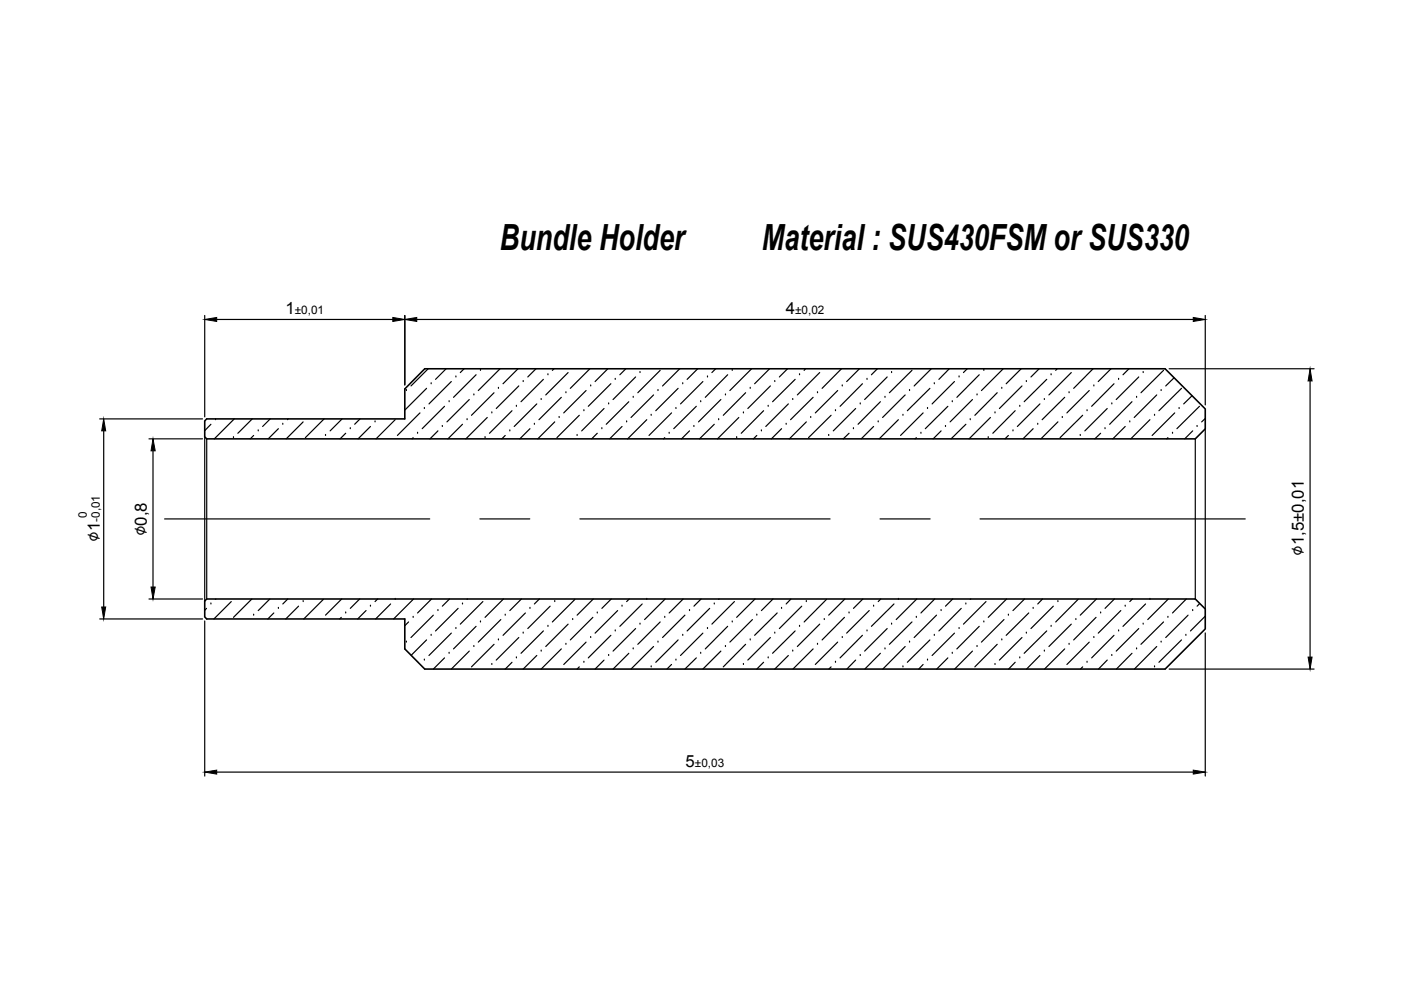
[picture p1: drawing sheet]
<svg xmlns="http://www.w3.org/2000/svg" width="297mm" height="210mm" viewBox="0 0 297 210" stroke-linecap="round" stroke-linejoin="round" font-family="sans-serif">
<defs><g id="words">
<g font-size="7.6">
<text x="106" y="52.9">Bundle Holder</text>
<text x="161.5" y="52.9">Material : SUS430FSM or SUS330</text>
</g>
<g font-size="3.9">
<text x="31.1" y="113.7" transform="rotate(-90 31.1 113.7)">∅0,8</text>
<text x="21.1" y="114.9" transform="rotate(-90 21.1 114.9)">∅1</text>
<text x="276.4" y="117.9" transform="rotate(-90 276.4 117.9)">∅1,5±0,01</text>
</g>
<g font-size="3.6">
<text x="60.6" y="66.5">1</text>
<text x="166.6" y="66.5">4</text>
<text x="145.3" y="162.5">5</text>
</g>
<g font-size="2.5">
<text x="62.5" y="66.5">±0,01</text>
<text x="168.6" y="66.5">±0,02</text>
<text x="18.4" y="109.9" transform="rotate(-90 18.4 109.9)">0</text>
<text x="21.1" y="110.7" transform="rotate(-90 21.1 110.7)">-0,01</text>
<text x="147.3" y="162.5">±0,03</text>
</g>
</g></defs>
<!-- layer: 0 -->
<g fill="none" stroke="#000" stroke-width=".25">
<path d="M43.4 66.9v21.5M45.9 67.7h37.4M85.8 66.9v14.7M88.4 67.7h164.6M90.8 78.2l-3.7 3.6M94.6 78.2l-2.3 2.2M96.7 79.9h.1M98.4 78.2l-.8 .8M100.9 79.5l-4.7 4.7M101.9 78.5h.1M106 78.2l-4.6 4.6M109.8 78.2l-3.1 3.2"/>
<path d="M113.6 78.2l-1.7 1.7M116.2 79.5h.1M117.4 78.2l-.3 .3M120.5 79l-4.8 4.7M125.1 78.2l-4.2 4.1M128.9 78.2l-2.7 2.7M132.7 78.2l-1.3 1.3M134.8 79.9l-4.8 4.8M135.7 79h.1M140 78.5l-4.8 4.8M144.1 78.2l-3.6 3.6M147.9 78.2l-2.2 2.2"/>
<path d="M150 79.9h.1M151.7 78.2l-.8 .8M154.3 79.5l-4.8 4.7M155.3 78.5h.1M159.4 78.2l-4.7 4.6M163.2 78.2l-3.2 3.2M167 78.2l-1.8 1.7M169.5 79.5h.1M170.8 78.2l-.3 .3M173.8 79l-4.7 4.7M178.4 78.2l-4.1 4.1M182.2 78.2l-2.7 2.7"/>
<path d="M186 78.2l-1.2 1.3M188.1 79.9l-4.8 4.8M189 79h.1M193.4 78.5l-4.8 4.8M197.5 78.2l-3.7 3.6M201.3 78.2l-2.2 2.2M203.3 79.9h.1M205.1 78.2l-.8 .8M207.6 79.5l-4.7 4.7M208.6 78.5h.1M212.7 78.2l-4.6 4.6M216.5 78.2l-3.2 3.2"/>
<path d="M220.3 78.2l-1.7 1.7M222.9 79.5h.1M224.1 78.2l-.3 .3M227.1 79l-4.7 4.7M231.7 78.2l-4.1 4.1M235.6 78.2l-2.8 2.7M239.4 78.2l-1.3 1.3M241.4 79.9l-4.7 4.8M242.4 79h.1M246.7 78.5l-4.8 4.8M247.9 78.2h30.7M255.5 66.9v19"/>
<path d="M21.1 88.8h21.8M22 91.4v37.3M31.6 93h11.3M32.4 95.6v28.9M43.4 92.6v34.8M43.8 93v34M44.7 90l-1.3 1.3M45.7 89h.1M49.5 92.8h.1M49.7 88.8l-4.3 4.2M53.5 88.8l-3.1 3.1M53.8 92.3l-.7 .7"/>
<path d="M54.8 91.4h.1M57.3 88.8l-1.6 1.6M59 90.9l-2.1 2.1M60 90h.1M61.1 88.8l-.2 .2M64.3 89.5l-3.6 3.5M68.7 88.8l-4 4M69 92.3h.1M72.5 88.8l-2.5 2.6M73.3 91.9l-1.2 1.1M74.3 90.9h.1M76.3 88.8l-1.1 1.2"/>
<path d="M78.5 90.4l-2.6 2.6M79.5 89.5h.1M83.8 89l-4.1 4M86.2 82.8h.1M87.6 92.8l-.3 .2M88.5 91.9h.1M89 87.5l-4.7 4.8M90 86.6h.1M90.4 82.3l-4.6 4.7M91.4 81.4h.1M92.9 91.4l-1.7 1.6M93.8 90.4h.1"/>
<path d="M94.2 86.1l-4.7 4.8M95.2 85.2h.1M95.7 80.9l-4.8 4.7M98.1 90l-3.1 3M99 89h.1M99.5 84.7l-4.7 4.8M100.5 83.7h.1M102.8 92.8h.1M103.3 88.5l-4.5 4.5M104.3 87.5h.1M104.7 83.3l-4.7 4.8M105.7 82.3h.1"/>
<path d="M107.1 92.3l-.7 .7M108.1 91.4h.1M108.6 87.1l-4.8 4.8M109.5 86.1h.1M110 81.8l-4.8 4.8M110.9 80.9h.1M112.4 90.9l-2.2 2.1M113.3 90h.1M113.8 85.6l-4.8 4.8M114.7 84.7h.1M115.2 80.4l-4.7 4.8M117.6 89.5l-3.6 3.5"/>
<path d="M118.5 88.5h.1M119 84.2l-4.7 4.8M120 83.3h.1M122.4 92.3h.1M122.8 88.1l-4.7 4.7M123.8 87.1h.1M124.3 82.8l-4.8 4.7M125.2 81.8h.1M126.6 91.9l-1.2 1.1M127.6 90.9h.1M128.1 86.6l-4.8 4.8M129 85.6h.1"/>
<path d="M129.5 81.4l-4.8 4.7M130.4 80.4h.1M131.9 90.4l-2.6 2.6M132.9 89.5h.1M133.3 85.2l-4.8 4.8M134.3 84.2h.1M137.1 89l-4 4M138.1 88.1h.1M138.6 83.7l-4.8 4.8M139.5 82.8h.1M140.9 92.8l-.2 .2M141.9 91.9h.1"/>
<path d="M142.4 87.5l-4.8 4.8M143.3 86.6h.1M143.8 82.3l-4.8 4.8M144.8 81.4h.1M146.2 91.4l-1.7 1.6M147.1 90.4h.1M147.6 86.1l-4.8 4.8M148.6 85.2h.1M149 80.9l-4.7 4.7M151.4 90l-3.1 3M152.4 89h.1M152.8 84.7l-4.7 4.8"/>
<path d="M153.8 83.7h.1M156.2 92.8h.1M156.6 88.5l-4.5 4.5M157.6 87.5h.1M158.1 83.3l-4.8 4.8M159.1 82.3h.1M160.5 92.3l-.8 .7M161.4 91.4h.1M161.9 87.1l-4.7 4.8M162.9 86.1h.1M163.3 81.8l-4.7 4.8M164.3 80.9h.1"/>
<path d="M165.7 90.9l-2.2 2.1M166.7 90h.1M167.1 85.6l-4.7 4.8M168.1 84.7h.1M168.6 80.4l-4.8 4.8M171 89.5l-3.6 3.5M171.9 88.5h.1M172.4 84.2l-4.8 4.8M173.3 83.3h.1M175.7 92.3h.1M176.2 88.1l-4.8 4.7M177.1 87.1h.1"/>
<path d="M177.6 82.8l-4.7 4.7M178.6 81.8h.1M180 91.9l-1.2 1.1M180.9 90.9h.1M181.4 86.6l-4.7 4.8M182.4 85.6h.1M182.9 81.4l-4.8 4.7M183.8 80.4h.1M185.2 90.4l-2.6 2.6M186.2 89.5h.1M186.7 85.2l-4.8 4.8M187.6 84.2h.1"/>
<path d="M190.5 89l-4.1 4M191.4 88.1h.1M191.9 83.7l-4.8 4.8M192.8 82.8h.1M194.3 92.8l-.3 .2M195.3 91.9h.1M195.7 87.5l-4.8 4.8M196.7 86.6h.1M197.2 82.3l-4.8 4.8M198.1 81.4h.1M199.5 91.4l-1.7 1.6M200.5 90.4h.1"/>
<path d="M201 86.1l-4.8 4.8M201.9 85.2h.1M202.4 80.9l-4.8 4.7M204.8 90l-3.2 3M205.7 89h.1M206.2 84.7l-4.8 4.8M207.2 83.7h.1M209.5 92.8h.1M210 88.5l-4.5 4.5M211 87.5h.1M211.4 83.3l-4.7 4.8M212.4 82.3h.1"/>
<path d="M213.8 92.3l-.7 .7M214.8 91.4h.1M215.2 87.1l-4.7 4.8M216.2 86.1h.1M216.7 81.8l-4.8 4.8M217.6 80.9h.1M219 90.9l-2.1 2.1M220 90h.1M220.5 85.6l-4.8 4.8M221.4 84.7h.1M221.9 80.4l-4.8 4.8M224.3 89.5l-3.6 3.5"/>
<path d="M225.2 88.5h.1M225.7 84.2l-4.7 4.8M226.7 83.3h.1M229 92.3h.1M229.5 88.1l-4.7 4.7M230.5 87.1h.1M230.9 82.8l-4.7 4.7M231.9 81.8h.1M233.4 91.9l-1.3 1.1M234.3 90.9h.1M234.8 86.6l-4.8 4.8M235.7 85.6h.1"/>
<path d="M236.2 81.4l-4.7 4.7M237.2 80.4h.1M238.6 90.4l-2.7 2.6M239.5 89.5h.1M240 85.2l-4.7 4.8M241 84.2h.1M243.8 89l-4.1 4M244.8 88.1h.1M245.3 83.7l-4.8 4.8M246.2 82.8h.1M247.6 92.8l-.2 .2M248.6 91.9h.1"/>
<path d="M248.9 80.1l-1.7 1.7M249.1 87.5l-4.8 4.8M250 86.6h.1M250.5 82.3l-4.8 4.8M252.7 83.9l-1.7 1.7M252.9 91.4l-1.7 1.6M253.4 93v34M253.8 90.4h.1M254.3 86.1l-4.8 4.8M255.5 88.7l-.7 .8M255.5 90.9v38.2M277.8 80.8v58.5"/>
<path d="M34.9 110h56.2M101.7 110h10.6M123 110h53M186.6 110h10.6M207.8 110h56.2M21.1 131.2h21.8M31.6 127h11.3M43.4 131.7v32.8M43.8 129l-.4 .4M44.7 128.1h.1M45.8 127l-.1 .1M49 127.6l-3.6 3.6"/>
<path d="M53.4 127l-3.9 3.9M53.8 130.4h.1M57.2 127l-2.4 2.5M58.1 130l-1.3 1.2M59 129h.1M61 127l-1 1.1M63.3 128.5l-2.7 2.7M64.3 127.6h.1M68.6 127.1l-4.2 4.1M72.4 130.9l-.4 .3M72.4 127l-3.4 3.4M73.3 130h.1"/>
<path d="M76.3 127l-2 2M77.6 129.5l-1.8 1.7M78.5 128.5h.1M80.1 127l-.6 .6M82.8 128.1l-3.2 3.1M83.8 127.1h.1M86.2 136.1h.1M86.6 131.9l-.8 .8M87.6 130.9h.1M87.7 127l-4.2 4.2M90 140h.1M90.4 135.7l-3.2 3.2"/>
<path d="M91.4 134.7h.1M91.5 127l-3 3M91.9 130.4l-4.8 4.8M92.9 129.5h.1M94.2 139.5l-2.3 2.4M95.2 138.5h.1M95.3 127l-1.5 1.5M95.7 134.2l-4.8 4.8M96.7 133.3h.1M97.1 129l-4.8 4.8M98.1 128.1h.1M99.1 127l-.1 .1"/>
<path d="M99.5 138l-3.8 3.9M100.5 137.1h.1M100.9 132.8l-4.7 4.8M101.9 131.9h.1M102.4 127.6l-4.8 4.7M104.7 136.6l-4.7 4.8M105.7 135.7h.1M106.2 131.4l-4.8 4.7M106.7 127l-3.9 3.9M107.1 130.4h.1M109.5 139.5h.1M110 135.2l-4.8 4.8"/>
<path d="M110.5 127l-2.4 2.5M110.9 134.2h.1M111.4 130l-4.7 4.7M112.4 129h.1M113.8 139l-2.9 2.9M114.4 127l-1.1 1.1M114.7 138h.1M115.2 133.8l-4.7 4.7M116.2 132.8h.1M116.6 128.5l-4.7 4.8M117.6 127.6h.1M119 137.6l-4.3 4.3"/>
<path d="M120 136.6h.1M120.5 132.3l-4.8 4.8M121.4 131.4h.1M121.9 127.1l-4.8 4.8M124.3 136.1l-4.8 4.8M125.2 135.2h.1M125.7 130.9l-4.8 4.8M125.8 127l-3.4 3.4M126.6 130h.1M128.1 140l-1.9 1.9M129 139h.1M129.5 134.7l-4.8 4.8"/>
<path d="M129.6 127l-2 2M130.4 133.8h.1M131 129.5l-4.8 4.7M131.9 128.5h.1M133.3 138.5l-3.3 3.4M133.4 127l-.5 .6M134.3 137.6h.1M134.8 133.3l-4.8 4.7M135.7 132.3h.1M136.2 128.1l-4.8 4.7M137.1 127.1h.1M138.6 137.1l-4.8 4.8"/>
<path d="M139.5 136.1h.1M140 131.9l-4.8 4.7M140.9 130.9h.1M141 127l-4.3 4.4M143.3 140h.1M143.8 135.7l-4.8 4.7M144.8 134.7h.1M144.8 127l-2.9 3M145.2 130.4l-4.7 4.8M146.2 129.5h.1M147.6 139.5l-2.4 2.4M148.6 138.5h.1"/>
<path d="M148.6 127l-1.5 1.5M149 134.2l-4.7 4.8M150 133.3h.1M150.5 129l-4.8 4.8M151.4 128.1h.1M152.5 127l-.1 .1M152.8 138l-3.8 3.9M153.8 137.1h.1M154.3 132.8l-4.8 4.8M155.3 131.9h.1M155.7 127.6l-4.8 4.7M158.1 136.6l-4.8 4.8"/>
<path d="M159.1 135.7h.1M159.5 131.4l-4.8 4.7M160.1 127l-3.9 3.9M160.5 130.4h.1M162.9 139.5h.1M163.3 135.2l-4.7 4.8M163.9 127l-2.5 2.5M164.3 134.2h.1M164.8 130l-4.8 4.7M165.7 129h.1M167.1 139l-2.8 2.9M167.7 127l-1 1.1"/>
<path d="M168.1 138h.1M168.6 133.8l-4.8 4.7M169.5 132.8h.1M170 128.5l-4.8 4.8M171 127.6h.1M172.4 137.6l-4.3 4.3M173.3 136.6h.1M173.8 132.3l-4.7 4.8M174.8 131.4h.1M175.2 127.1l-4.7 4.8M177.6 136.1l-4.7 4.8M178.6 135.2h.1"/>
<path d="M179 130.9l-4.7 4.8M179.1 127l-3.4 3.4M180 130h.1M181.4 140l-1.9 1.9M182.4 139h.1M182.9 134.7l-4.8 4.8M182.9 127l-2 2M183.8 133.8h.1M184.3 129.5l-4.8 4.7M185.2 128.5h.1M186.7 138.5l-3.3 3.4M186.7 127l-.5 .6"/>
<path d="M187.6 137.6h.1M188.1 133.3l-4.8 4.7M189 132.3h.1M189.5 128.1l-4.7 4.7M190.5 127.1h.1M191.9 137.1l-4.7 4.8M192.8 136.1h.1M193.4 131.9l-4.8 4.7M194.3 130.9h.1M194.4 127l-4.4 4.4M196.7 140h.1M197.2 135.7l-4.8 4.7"/>
<path d="M198.1 134.7h.1M198.2 127l-2.9 3M198.6 130.4l-4.8 4.8M199.5 129.5h.1M201 139.5l-2.4 2.4M201.9 138.5h.1M202 127l-1.5 1.5M202.4 134.2l-4.8 4.8M203.3 133.3h.1M203.8 129l-4.7 4.8M204.8 128.1h.1M205.8 127l-.1 .1"/>
<path d="M206.2 138l-3.8 3.9M207.2 137.1h.1M207.6 132.8l-4.7 4.8M208.6 131.9h.1M209.1 127.6l-4.8 4.7M211.4 136.6l-4.7 4.8M212.4 135.7h.1M212.9 131.4l-4.8 4.7M213.4 127l-3.9 3.9M213.8 130.4h.1M216.2 139.5h.1M216.7 135.2l-4.8 4.8"/>
<path d="M217.2 127l-2.4 2.5M217.6 134.2h.1M218.1 130l-4.8 4.7M219 129h.1M220.5 139l-2.9 2.9M221 127l-1 1.1M221.4 138h.1M221.9 133.8l-4.8 4.7M222.9 132.8h.1M223.3 128.5l-4.7 4.8M224.3 127.6h.1M225.7 137.6l-4.2 4.3"/>
<path d="M226.7 136.6h.1M227.1 132.3l-4.7 4.8M228.1 131.4h.1M228.6 127.1l-4.8 4.8M230.9 136.1l-4.7 4.8M231.9 135.2h.1M232.4 130.9l-4.8 4.8M232.5 127l-3.5 3.4M233.4 130h.1M234.8 140l-1.9 1.9M235.7 139h.1M236.2 134.7l-4.7 4.8"/>
<path d="M236.3 127l-2 2M237.2 133.8h.1M237.6 129.5l-4.8 4.7M238.6 128.5h.1M240 138.5l-3.3 3.4M240.1 127l-.6 .6M241 137.6h.1M241.4 133.3l-4.7 4.7M242.4 132.3h.1M242.9 128.1l-4.8 4.7M243.8 127.1h.1M245.3 137.1l-4.8 4.8"/>
<path d="M246.2 136.1h.1M246.7 131.9l-4.8 4.7M247.6 130.9h.1M247.7 127l-4.4 4.4M250.5 135.7l-4.8 4.7M251.4 134.7h.1M251.5 127l-2.9 3M251.9 130.4l-4.7 4.8M252.9 129.5h.1M254.4 128l-.6 .5M255.5 130.6l-3.1 3.2M255.5 134.2v30.3"/>
<path d="M104.3 140.9h.1M108.6 140.4l-1.5 1.5M122.8 141.4l-.4 .5M123.8 140.4h.1M138.1 141.4h.1M142.4 140.9l-1 1M157.6 140.9h.1M161.9 140.4l-1.4 1.5M176.2 141.4l-.5 .5M177.1 140.4h.1M191.4 141.4h.1M195.7 140.9l-.9 1"/>
<path d="M211 140.9h.1M215.2 140.4l-1.4 1.5M229.5 141.4l-.4 .5M230.5 140.4h.1M244.8 141.4h.1M247.9 141.9h30.7M45.9 163.7h207.1"/>
</g>
<path d="M43.8 88.8h42v-6.3l4.3-4.3h156.9l8.5 8.5v4.2l-2.1 2.1h-209.6l-.4-.4v-3.4zM43.8 127h209.6l2.1 2.1v4.3l-8.5 8.5h-156.9l-4.3-4.3v-6.4h-42l-.4-.4v-3.4z" fill="none" stroke="#000" stroke-width=".34"/>
<path d="M43.4 67.7l2.5-.4v.9zM83.3 67.3l2.5 .4-2.5 .5zM85.8 67.7l2.6-.4v.9zM253 67.3l2.5 .4-2.5 .5zM22 88.8l.4 2.6h-.8zM32.4 93l.5 2.6h-.9zM277.8 78.2l.4 2.6h-.9zM21.6 128.7h.8l-.4 2.5zM32 124.5h.9l-.5 2.5zM277.3 139.3h.9l-.4 2.6zM43.4 163.7l2.5-.4v.8zM253 163.3l2.5 .4-2.5 .4z" fill="#000" stroke="#000" stroke-width=".21"/>
<use href="#words"/>
</svg>
